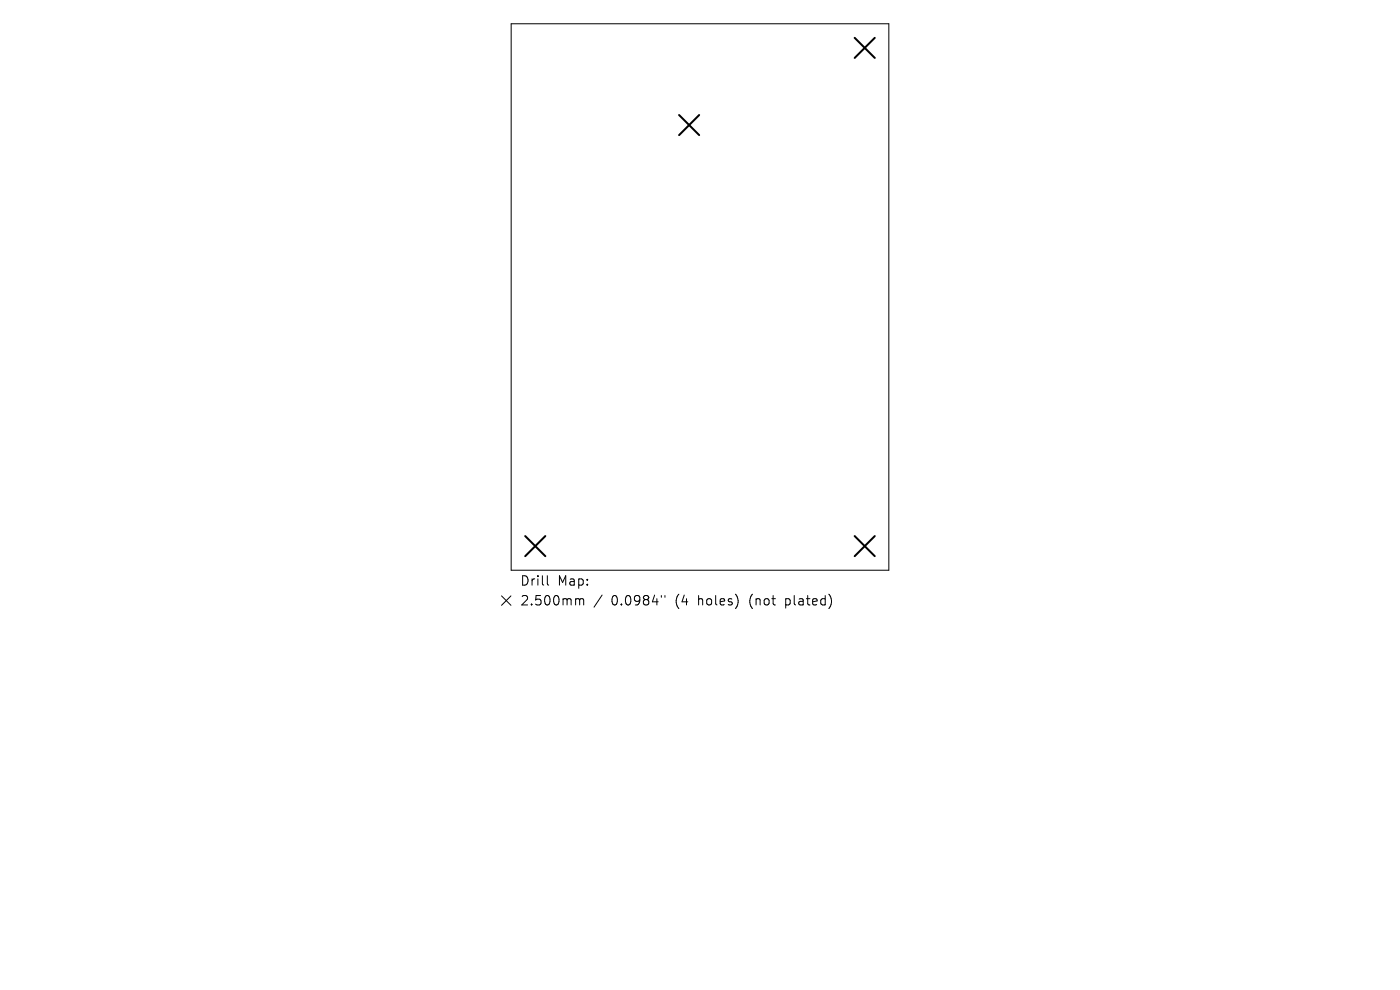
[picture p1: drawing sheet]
<svg xmlns="http://www.w3.org/2000/svg" width="297mm" height="210mm" viewBox="0 0 297 210" stroke-linecap="round" stroke-linejoin="round" font-family="sans-serif">
<defs><g id="words">
<g font-size="2.8">
<text x="110.4" y="124.5">Drill</text>
<text x="118.3" y="124.5">Map:</text>
<text x="110.4" y="128.7">2.500mm</text>
<text x="129.6" y="128.7">0.0984&quot;</text>
<text x="143.3" y="128.7">(4</text>
<text x="148.1" y="128.7">holes)</text>
<text x="159.1" y="128.7">(not</text>
<text x="166.8" y="128.7">plated)</text>
</g>
</g></defs>
<path d="M108.4 5h80.2v116h-80.2zM106.4 126.4l2 2M108.4 126.4l-2 2M116.1 122.1v1.7l.3 .3M122.7 127l.3 .3M123 127.3v1M123 127.3l.3-.3 .4 .1 .1 1.2M127.7 126.2l-1.7 2.6M140.3 126.3v.4M141.1 126.3v.4M156.5 126.9v1.3M175.9 126.1a2.35 2.35 0 0 1 0 2.9" fill="none" stroke="#000" stroke-width=".21"/>
<path d="M181.3 8l4.3 4.3M185.6 8l-4.3 4.3M144.1 24.4l4.2 4.3M148.3 24.4l-4.2 4.3M111.4 113.7l4.3 4.3M115.7 113.7l-4.3 4.3M181.3 113.7l4.3 4.3M185.6 113.7l-4.3 4.3" fill="none" stroke="#000" stroke-width=".43"/>
<use href="#words"/>
</svg>
